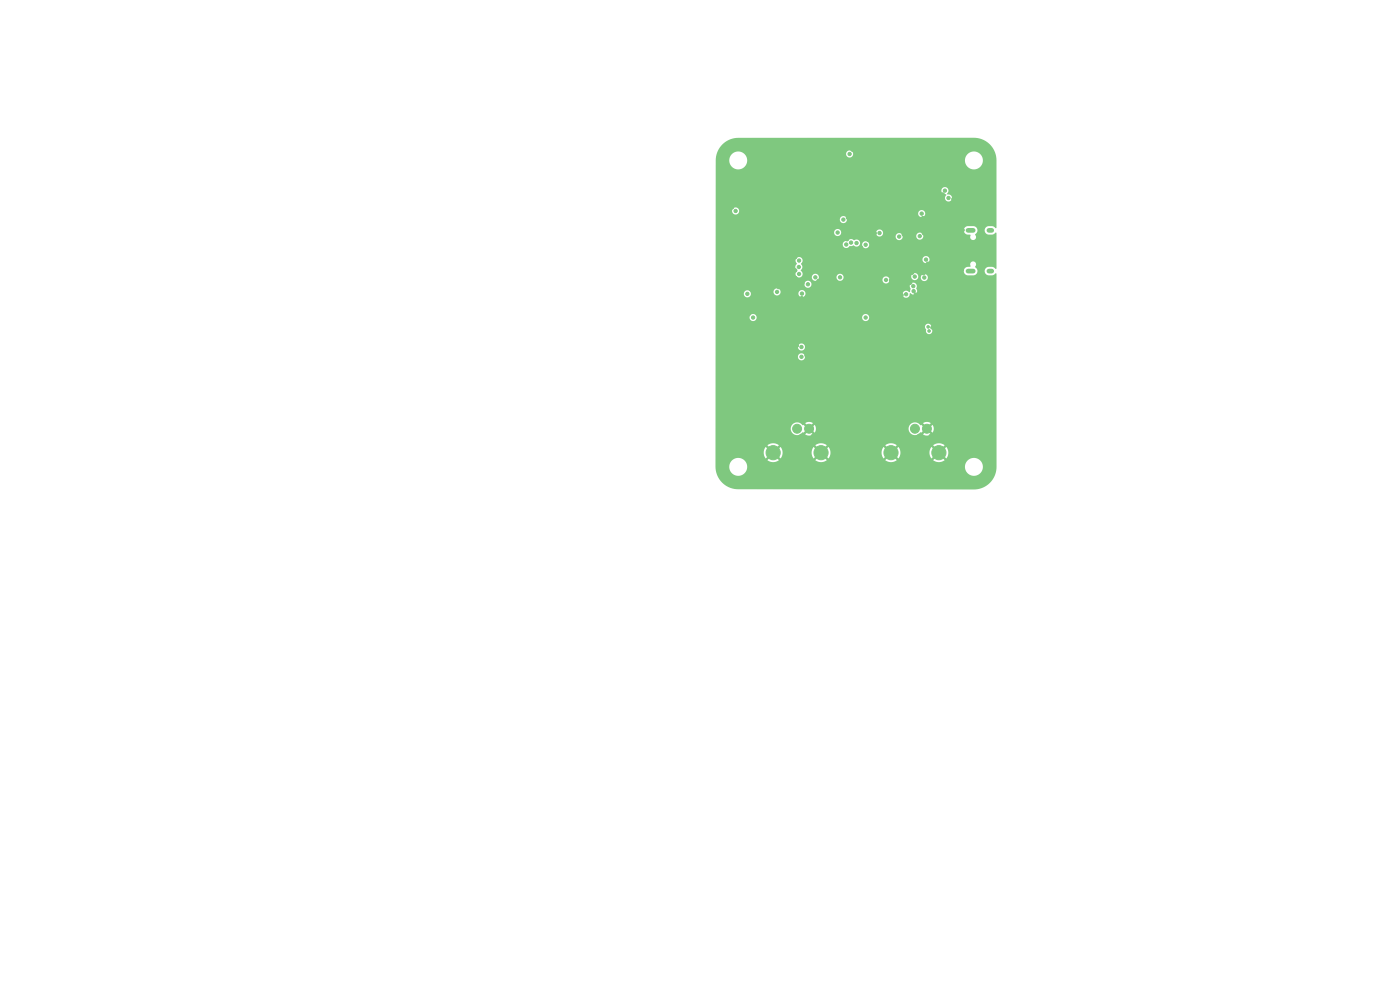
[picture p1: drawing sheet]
<svg xmlns="http://www.w3.org/2000/svg" width="297mm" height="210mm" viewBox="0 0 297 210" stroke-linecap="round" stroke-linejoin="round" font-family="sans-serif">
<path d="M205.4 57.5h1.1M205.4 48.9h1.1M209.8 57.5h.6M209.8 48.9h.6" fill="none" stroke="#7fc87f" stroke-width="1"/>
<g fill="#7fc87f" stroke="#7fc87f" stroke-width=".21">
<circle cx="194.1" cy="90.9" r=".95"/>
<circle cx="199.2" cy="96" r="1.5"/>
<circle cx="196.6" cy="90.9" r=".95"/>
<circle cx="189" cy="96" r="1.5"/>
<circle cx="169.1" cy="90.9" r=".95"/>
<circle cx="174.2" cy="96" r="1.5"/>
<circle cx="171.6" cy="90.9" r=".95"/>
<circle cx="164" cy="96" r="1.5"/>
<circle cx="171.4" cy="30.9" r=".35"/>
<circle cx="152.5" cy="67.5" r=".4"/>
<circle cx="207.5" cy="95" r=".4"/>
<circle cx="160" cy="92.5" r=".4"/>
<circle cx="168.8" cy="59" r=".35"/>
<circle cx="183.7" cy="66.1" r=".35"/>
<circle cx="207.5" cy="62.5" r=".4"/>
<circle cx="202.5" cy="90" r=".4"/>
<circle cx="200" cy="32.5" r=".4"/>
<circle cx="173.9" cy="30.8" r=".35"/>
<circle cx="182.7" cy="52.5" r=".35"/>
<circle cx="175" cy="102.5" r=".4"/>
<circle cx="207.5" cy="77.5" r=".4"/>
<circle cx="172.5" cy="102.5" r=".4"/>
<circle cx="174.2" cy="40" r=".35"/>
<circle cx="185" cy="35" r=".4"/>
<circle cx="180" cy="92.5" r=".4"/>
<circle cx="202.5" cy="77.5" r=".4"/>
<circle cx="160" cy="82.5" r=".4"/>
<circle cx="165.3" cy="82.2" r=".35"/>
<circle cx="152.5" cy="47.5" r=".4"/>
<circle cx="196.5" cy="79.5" r=".35"/>
<circle cx="195" cy="95" r=".4"/>
<circle cx="199" cy="59.4" r=".35"/>
<circle cx="175.5" cy="54.1" r=".35"/>
<circle cx="152.5" cy="95" r=".4"/>
<circle cx="197.5" cy="82.5" r=".4"/>
<circle cx="165" cy="85" r=".4"/>
<circle cx="155" cy="40" r=".4"/>
<circle cx="152.5" cy="85" r=".4"/>
<circle cx="180.4" cy="74.5" r=".35"/>
<circle cx="207.5" cy="75" r=".4"/>
<circle cx="185" cy="65" r=".4"/>
<circle cx="197.1" cy="43.5" r=".35"/>
<circle cx="192.5" cy="97.5" r=".4"/>
<circle cx="181.2" cy="45.9" r=".35"/>
<circle cx="180.4" cy="73.3" r=".35"/>
<circle cx="184.9" cy="51.4" r=".35"/>
<circle cx="161.5" cy="78.3" r=".35"/>
<circle cx="192.5" cy="102.5" r=".4"/>
<circle cx="170.2" cy="60.1" r=".35"/>
<circle cx="202.5" cy="37.5" r=".4"/>
<circle cx="155" cy="57.5" r=".4"/>
<circle cx="205" cy="92.5" r=".4"/>
<circle cx="195" cy="100" r=".4"/>
<circle cx="196.8" cy="55.9" r=".35"/>
<circle cx="197.5" cy="77.5" r=".4"/>
<circle cx="162.5" cy="100" r=".4"/>
<circle cx="155" cy="85" r=".4"/>
<circle cx="202.3" cy="42.3" r=".35"/>
<circle cx="195" cy="102.5" r=".4"/>
<circle cx="200" cy="30" r=".4"/>
<circle cx="175" cy="92.5" r=".4"/>
<circle cx="177.5" cy="70" r=".4"/>
<circle cx="170.1" cy="63.2" r=".35"/>
<circle cx="165" cy="42.5" r=".4"/>
<circle cx="187.5" cy="32.5" r=".4"/>
<circle cx="155" cy="87.5" r=".4"/>
<circle cx="155" cy="55" r=".4"/>
<circle cx="195.8" cy="46.3" r=".35"/>
<circle cx="201" cy="59.4" r=".35"/>
<circle cx="210" cy="70" r=".4"/>
<circle cx="196.8" cy="73.8" r=".35"/>
<circle cx="180" cy="100" r=".4"/>
<circle cx="191.7" cy="49.7" r=".35"/>
<circle cx="202.5" cy="45" r=".4"/>
<circle cx="162.5" cy="85" r=".4"/>
<circle cx="158.9" cy="66.6" r=".35"/>
<circle cx="180" cy="97.5" r=".4"/>
<circle cx="187.5" cy="47.5" r=".4"/>
<circle cx="184.2" cy="56.6" r=".35"/>
<circle cx="185" cy="102.5" r=".4"/>
<circle cx="172.5" cy="70" r=".4"/>
<circle cx="205" cy="95" r=".4"/>
<circle cx="162.5" cy="42.5" r=".4"/>
<circle cx="190" cy="85" r=".4"/>
<circle cx="169" cy="37.1" r=".35"/>
<circle cx="168" cy="71.4" r=".35"/>
<circle cx="160" cy="40" r=".4"/>
<circle cx="171.1" cy="75.4" r=".35"/>
<circle cx="162.5" cy="90" r=".4"/>
<circle cx="167.5" cy="50" r=".4"/>
<circle cx="200" cy="92.5" r=".4"/>
<circle cx="202.5" cy="82.5" r=".4"/>
<circle cx="187.5" cy="100" r=".4"/>
<circle cx="155" cy="82.5" r=".4"/>
<circle cx="202.5" cy="35" r=".4"/>
<circle cx="170.7" cy="86.3" r=".35"/>
<circle cx="167.5" cy="102.5" r=".4"/>
<circle cx="172.5" cy="92.5" r=".4"/>
<circle cx="202.5" cy="47.5" r=".4"/>
<circle cx="187.5" cy="72.5" r=".4"/>
<circle cx="184.1" cy="50.9" r=".35"/>
<circle cx="160" cy="30" r=".4"/>
<circle cx="162.5" cy="57.5" r=".4"/>
<circle cx="191.3" cy="62.6" r=".35"/>
<circle cx="200" cy="102.5" r=".4"/>
<circle cx="205" cy="75" r=".4"/>
<circle cx="155" cy="42.5" r=".4"/>
<circle cx="170" cy="97.5" r=".4"/>
<circle cx="210" cy="77.5" r=".4"/>
<circle cx="210" cy="80" r=".4"/>
<circle cx="185" cy="100" r=".4"/>
<circle cx="167.5" cy="95" r=".4"/>
<circle cx="157.5" cy="67.5" r=".4"/>
<circle cx="152.5" cy="92.5" r=".4"/>
<circle cx="195" cy="97.5" r=".4"/>
<circle cx="160" cy="45" r=".4"/>
<circle cx="162.5" cy="37.5" r=".4"/>
<circle cx="157.2" cy="73.7" r=".35"/>
<circle cx="180.7" cy="81.3" r=".35"/>
<circle cx="172.5" cy="67.5" r=".4"/>
<circle cx="177.5" cy="92.5" r=".4"/>
<circle cx="185" cy="37.5" r=".4"/>
<circle cx="155" cy="90" r=".4"/>
<circle cx="152.5" cy="40" r=".4"/>
<circle cx="187.5" cy="75" r=".4"/>
<circle cx="175.3" cy="30.8" r=".35"/>
<circle cx="207.5" cy="40" r=".4"/>
<circle cx="172.5" cy="100" r=".4"/>
<circle cx="155" cy="95" r=".4"/>
<circle cx="160" cy="90" r=".4"/>
<circle cx="207.5" cy="87.5" r=".4"/>
<circle cx="185" cy="90" r=".4"/>
<circle cx="192.5" cy="30" r=".4"/>
<circle cx="152.5" cy="50" r=".4"/>
<circle cx="210" cy="95" r=".4"/>
<circle cx="163" cy="77.6" r=".35"/>
<circle cx="210" cy="40" r=".4"/>
<circle cx="202.5" cy="60" r=".4"/>
<circle cx="189" cy="59.5" r=".35"/>
<circle cx="157.5" cy="80" r=".4"/>
<circle cx="157.5" cy="40" r=".4"/>
<circle cx="207.5" cy="92.5" r=".4"/>
<circle cx="185" cy="30" r=".4"/>
<circle cx="160" cy="65" r=".4"/>
<circle cx="200" cy="47.5" r=".4"/>
<circle cx="152.5" cy="55" r=".4"/>
<circle cx="182.5" cy="100" r=".4"/>
<circle cx="173" cy="81.3" r=".35"/>
<circle cx="177.5" cy="100" r=".4"/>
<circle cx="202.5" cy="75" r=".4"/>
<circle cx="152.5" cy="60" r=".4"/>
<circle cx="205" cy="80" r=".4"/>
<circle cx="167.5" cy="52.5" r=".4"/>
<circle cx="210" cy="37.5" r=".4"/>
<circle cx="190" cy="67.5" r=".4"/>
<circle cx="192.5" cy="100" r=".4"/>
<circle cx="167.5" cy="30" r=".4"/>
<circle cx="167.5" cy="47.5" r=".4"/>
<circle cx="210" cy="87.5" r=".4"/>
<circle cx="194.8" cy="72.6" r=".35"/>
<circle cx="205" cy="77.5" r=".4"/>
<circle cx="162.5" cy="30" r=".4"/>
<circle cx="185" cy="97.5" r=".4"/>
<circle cx="177.5" cy="102.5" r=".4"/>
<circle cx="165" cy="30" r=".4"/>
<circle cx="157.5" cy="95" r=".4"/>
<circle cx="205" cy="87.5" r=".4"/>
<circle cx="163.2" cy="69.7" r=".35"/>
<circle cx="178.2" cy="40" r=".35"/>
<circle cx="180" cy="30" r=".4"/>
<circle cx="200" cy="41.3" r=".35"/>
<circle cx="165" cy="100" r=".4"/>
<circle cx="165" cy="47.5" r=".4"/>
<circle cx="165.2" cy="60.9" r=".35"/>
<circle cx="207.5" cy="90" r=".4"/>
<circle cx="202.5" cy="30" r=".4"/>
<circle cx="182.5" cy="102.5" r=".4"/>
<circle cx="175" cy="90" r=".4"/>
<circle cx="170.6" cy="40" r=".35"/>
<circle cx="182.5" cy="97.5" r=".4"/>
<circle cx="207.5" cy="45" r=".4"/>
<circle cx="162.5" cy="32.5" r=".4"/>
<circle cx="175.6" cy="49.3" r=".35"/>
<circle cx="187.5" cy="92.5" r=".4"/>
<circle cx="187.5" cy="30" r=".4"/>
<circle cx="175" cy="67.5" r=".4"/>
<circle cx="180.4" cy="72.1" r=".35"/>
<circle cx="167.5" cy="100" r=".4"/>
<circle cx="197.5" cy="30" r=".4"/>
<circle cx="202.5" cy="95" r=".4"/>
<circle cx="177.5" cy="47.5" r=".4"/>
<circle cx="200" cy="62.5" r=".4"/>
<circle cx="169.1" cy="73.3" r=".35"/>
<circle cx="157.5" cy="87.5" r=".4"/>
<circle cx="175" cy="100" r=".4"/>
<circle cx="160" cy="55" r=".4"/>
<circle cx="205" cy="62.5" r=".4"/>
<circle cx="192.3" cy="65.1" r=".35"/>
<circle cx="157.5" cy="92.5" r=".4"/>
<circle cx="177.5" cy="95" r=".4"/>
<circle cx="165" cy="90" r=".4"/>
<circle cx="152.5" cy="62.5" r=".4"/>
<circle cx="179.9" cy="46.2" r=".35"/>
<circle cx="198.2" cy="43.5" r=".35"/>
<circle cx="197.5" cy="75" r=".4"/>
<circle cx="159.3" cy="61.4" r=".35"/>
<circle cx="161.9" cy="69.3" r=".35"/>
<circle cx="202.5" cy="85" r=".4"/>
<circle cx="182.5" cy="47.5" r=".4"/>
<circle cx="205" cy="40" r=".4"/>
<circle cx="172.5" cy="85" r=".4"/>
<circle cx="195.9" cy="58" r=".35"/>
<circle cx="195.4" cy="86.3" r=".35"/>
<circle cx="167.5" cy="87.5" r=".4"/>
<circle cx="210" cy="85" r=".4"/>
<circle cx="202.5" cy="92.5" r=".4"/>
<circle cx="182.5" cy="95" r=".4"/>
<circle cx="203.9" cy="49.5" r=".35"/>
<circle cx="190" cy="92.5" r=".4"/>
<circle cx="160" cy="57.5" r=".4"/>
<circle cx="168.7" cy="54.6" r=".35"/>
<circle cx="206.2" cy="47.1" r=".35"/>
<circle cx="190" cy="72.5" r=".4"/>
<circle cx="173.6" cy="59.6" r=".35"/>
<circle cx="152.5" cy="80" r=".4"/>
<circle cx="185" cy="32.5" r=".4"/>
<circle cx="170" cy="100" r=".4"/>
<circle cx="187.5" cy="90" r=".4"/>
<circle cx="177.5" cy="85" r=".4"/>
<circle cx="165" cy="102.5" r=".4"/>
<circle cx="154.2" cy="62.3" r=".35"/>
<circle cx="155" cy="60" r=".4"/>
<circle cx="165" cy="92.5" r=".4"/>
<circle cx="200" cy="72.5" r=".4"/>
<circle cx="177.2" cy="59.6" r=".35"/>
<circle cx="187.5" cy="77.5" r=".4"/>
<circle cx="207.5" cy="80" r=".4"/>
<circle cx="160" cy="87.5" r=".4"/>
<circle cx="179.4" cy="74.5" r=".35"/>
<circle cx="200" cy="85" r=".4"/>
<circle cx="196" cy="49.5" r=".35"/>
<circle cx="155" cy="92.5" r=".4"/>
<circle cx="200" cy="65" r=".4"/>
<circle cx="160" cy="37.5" r=".4"/>
<circle cx="205" cy="60" r=".4"/>
<circle cx="170" cy="70" r=".4"/>
<circle cx="192.5" cy="87.5" r=".4"/>
<circle cx="190" cy="102.5" r=".4"/>
<circle cx="195.2" cy="81.2" r=".35"/>
<circle cx="155.3" cy="44" r=".35"/>
<circle cx="210" cy="65" r=".4"/>
<circle cx="200" cy="100" r=".4"/>
<circle cx="175" cy="70" r=".4"/>
<circle cx="187.5" cy="35" r=".4"/>
<circle cx="166.2" cy="35.1" r=".35"/>
<circle cx="193.5" cy="57.9" r=".35"/>
<circle cx="167.5" cy="45" r=".4"/>
<circle cx="185" cy="95" r=".4"/>
<circle cx="210" cy="90" r=".4"/>
<circle cx="180" cy="37.5" r=".4"/>
<circle cx="193" cy="41.4" r=".35"/>
<circle cx="202.5" cy="32.5" r=".4"/>
<circle cx="171.3" cy="81.4" r=".35"/>
<circle cx="190" cy="75" r=".4"/>
<circle cx="210" cy="92.5" r=".4"/>
<circle cx="210" cy="72.5" r=".4"/>
<circle cx="197.5" cy="102.5" r=".4"/>
<circle cx="180.8" cy="31.8" r=".35"/>
<circle cx="185.6" cy="49.5" r=".35"/>
<circle cx="162.5" cy="82.5" r=".4"/>
<circle cx="182.5" cy="92.5" r=".4"/>
<circle cx="187.5" cy="65" r=".4"/>
<circle cx="157.8" cy="46" r=".35"/>
<circle cx="190" cy="90" r=".4"/>
<circle cx="190.4" cy="44" r=".35"/>
<circle cx="173" cy="75.6" r=".35"/>
<circle cx="182.5" cy="32.5" r=".4"/>
<circle cx="172.5" cy="87.5" r=".4"/>
<circle cx="194.2" cy="41.4" r=".35"/>
<circle cx="195" cy="30" r=".4"/>
<circle cx="180" cy="102.5" r=".4"/>
<circle cx="152.5" cy="65" r=".4"/>
<circle cx="162.5" cy="35" r=".4"/>
<circle cx="165" cy="40" r=".4"/>
<circle cx="182.5" cy="90" r=".4"/>
<circle cx="200" cy="90" r=".4"/>
<circle cx="177.5" cy="82.5" r=".4"/>
<circle cx="177.5" cy="90" r=".4"/>
<circle cx="206.4" cy="59.3" r=".35"/>
<circle cx="152.5" cy="75" r=".4"/>
<circle cx="182.5" cy="30" r=".4"/>
<circle cx="202.7" cy="52.7" r=".35"/>
<circle cx="190" cy="30" r=".4"/>
<circle cx="170" cy="92.5" r=".4"/>
<circle cx="152.5" cy="87.5" r=".4"/>
<circle cx="202.5" cy="62.5" r=".4"/>
<circle cx="210" cy="45" r=".4"/>
<circle cx="180" cy="67.5" r=".4"/>
<circle cx="192.5" cy="92.5" r=".4"/>
<circle cx="197.5" cy="87.5" r=".4"/>
<circle cx="210" cy="75" r=".4"/>
<circle cx="179.3" cy="73.3" r=".35"/>
<circle cx="210" cy="62.5" r=".4"/>
<circle cx="195.4" cy="76.5" r=".35"/>
<circle cx="173.7" cy="54" r=".35"/>
<circle cx="185" cy="92.5" r=".4"/>
<circle cx="162.5" cy="45" r=".4"/>
<circle cx="180.5" cy="83.9" r=".35"/>
<circle cx="204.2" cy="48.8" r=".35"/>
<circle cx="152.5" cy="72.5" r=".4"/>
<circle cx="167.5" cy="92.5" r=".4"/>
<circle cx="193.1" cy="60" r=".35"/>
<circle cx="200" cy="80" r=".4"/>
<circle cx="205" cy="90" r=".4"/>
<circle cx="162.5" cy="60" r=".4"/>
<circle cx="152.5" cy="37.5" r=".4"/>
<circle cx="162.5" cy="92.5" r=".4"/>
<circle cx="152.5" cy="42.5" r=".4"/>
<circle cx="165" cy="87.5" r=".4"/>
<circle cx="185" cy="81.4" r=".35"/>
<circle cx="191" cy="81.2" r=".35"/>
<circle cx="197.5" cy="92.5" r=".4"/>
<circle cx="194.3" cy="62.5" r=".35"/>
<circle cx="162.9" cy="64.6" r=".35"/>
<circle cx="170" cy="102.5" r=".4"/>
<circle cx="180" cy="70" r=".4"/>
<circle cx="167.5" cy="97.5" r=".4"/>
<circle cx="190" cy="77.5" r=".4"/>
<circle cx="179.7" cy="50.7" r=".35"/>
<circle cx="197.5" cy="100" r=".4"/>
<circle cx="202.5" cy="80" r=".4"/>
<circle cx="200" cy="82.5" r=".4"/>
<circle cx="205.2" cy="43.6" r=".35"/>
<circle cx="195" cy="92.5" r=".4"/>
<circle cx="163.2" cy="68.8" r=".35"/>
<circle cx="200" cy="67.5" r=".4"/>
<circle cx="187.5" cy="70" r=".4"/>
<circle cx="197.5" cy="85" r=".4"/>
<circle cx="210" cy="67.5" r=".4"/>
<circle cx="205" cy="45" r=".4"/>
<circle cx="187.5" cy="85" r=".4"/>
<circle cx="202.5" cy="87.5" r=".4"/>
<circle cx="192.5" cy="85" r=".4"/>
<circle cx="157.5" cy="57.5" r=".4"/>
<circle cx="200" cy="70" r=".4"/>
<circle cx="190" cy="70" r=".4"/>
<circle cx="180" cy="90" r=".4"/>
<circle cx="157.5" cy="55" r=".4"/>
<circle cx="204.1" cy="57.3" r=".35"/>
<circle cx="179.4" cy="72.1" r=".35"/>
<circle cx="160" cy="95" r=".4"/>
<circle cx="178.8" cy="33.8" r=".35"/>
<circle cx="152.5" cy="82.5" r=".4"/>
<circle cx="167.5" cy="32.5" r=".4"/>
<circle cx="200" cy="75" r=".4"/>
<circle cx="152.5" cy="70" r=".4"/>
<circle cx="166.6" cy="72.8" r=".35"/>
<circle cx="203.7" cy="56.5" r=".35"/>
<circle cx="189.8" cy="43.4" r=".35"/>
<circle cx="162.5" cy="40" r=".4"/>
<circle cx="157.5" cy="85" r=".4"/>
<circle cx="177.5" cy="67.5" r=".4"/>
<circle cx="162.5" cy="102.5" r=".4"/>
<circle cx="160" cy="80" r=".4"/>
<circle cx="187.5" cy="37.5" r=".4"/>
<circle cx="160" cy="42.5" r=".4"/>
<circle cx="152.5" cy="45" r=".4"/>
<circle cx="192" cy="69.5" r=".35"/>
<circle cx="168.8" cy="77.6" r=".35"/>
<circle cx="200" cy="87.5" r=".4"/>
<circle cx="171.1" cy="51.6" r=".35"/>
<circle cx="152.5" cy="77.5" r=".4"/>
<circle cx="157.5" cy="90" r=".4"/>
<circle cx="192.5" cy="95" r=".4"/>
<circle cx="165" cy="32.5" r=".4"/>
<circle cx="202.2" cy="50.2" r=".35"/>
<circle cx="180" cy="95" r=".4"/>
<circle cx="210" cy="82.5" r=".4"/>
<circle cx="187.5" cy="102.5" r=".4"/>
<circle cx="197.7" cy="69.5" r=".28"/>
<circle cx="157.5" cy="42.5" r=".4"/>
<circle cx="157.5" cy="70" r=".4"/>
<circle cx="152.5" cy="57.5" r=".4"/>
<circle cx="177.5" cy="97.5" r=".4"/>
<circle cx="160" cy="60" r=".4"/>
<circle cx="152.5" cy="90" r=".4"/>
<circle cx="160" cy="85" r=".4"/>
<circle cx="157.5" cy="82.5" r=".4"/>
<circle cx="162.5" cy="87.5" r=".4"/>
<circle cx="155" cy="80" r=".4"/>
<circle cx="167.5" cy="85" r=".4"/>
<circle cx="157.5" cy="60" r=".4"/>
<circle cx="175" cy="85" r=".4"/>
<circle cx="157.3" cy="74.8" r=".35"/>
<circle cx="190" cy="100" r=".4"/>
<circle cx="200" cy="77.5" r=".4"/>
<circle cx="170" cy="95" r=".4"/>
<circle cx="168.7" cy="57.4" r=".35"/>
<circle cx="152.5" cy="52.5" r=".4"/>
<circle cx="168.8" cy="48.8" r=".35"/>
<circle cx="183.6" cy="67.4" r=".35"/>
<circle cx="195.1" cy="50.1" r=".35"/>
<circle cx="158.5" cy="62.3" r=".35"/>
<circle cx="196.4" cy="55.1" r=".35"/>
<circle cx="170" cy="73.6" r=".35"/>
<circle cx="170" cy="75.7" r=".35"/>
<circle cx="159.8" cy="67.4" r=".35"/>
<circle cx="156.1" cy="44.8" r=".35"/>
<circle cx="173" cy="58.8" r=".35"/>
<circle cx="192.2" cy="62.4" r=".35"/>
<circle cx="180.2" cy="32.7" r=".35"/>
<circle cx="186.6" cy="49.4" r=".35"/>
<circle cx="164.8" cy="61.9" r=".35"/>
<circle cx="195.5" cy="45.3" r=".35"/>
<circle cx="190.8" cy="50.2" r=".35"/>
<circle cx="200.5" cy="40.4" r=".35"/>
<circle cx="178.9" cy="46.6" r=".35"/>
<circle cx="178.2" cy="58.8" r=".35"/>
<circle cx="201.2" cy="42" r=".35"/>
<circle cx="188" cy="59.4" r=".35"/>
<circle cx="179.5" cy="51.9" r=".35"/>
<circle cx="177.7" cy="49.3" r=".35"/>
<circle cx="196.1" cy="58.9" r=".35"/>
<circle cx="194.1" cy="58.7" r=".35"/>
<circle cx="171.4" cy="60.3" r=".35"/>
<circle cx="170.1" cy="62.3" r=".35"/>
<circle cx="169.5" cy="55.3" r=".35"/>
<circle cx="180.5" cy="51.5" r=".35"/>
<circle cx="169.5" cy="58.1" r=".35"/>
<circle cx="183.6" cy="51.9" r=".35"/>
<circle cx="181.7" cy="51.6" r=".35"/>
<circle cx="169.5" cy="56.6" r=".35"/>
<circle cx="193.8" cy="61.8" r=".35"/>
<circle cx="197.1" cy="70.2" r=".28"/>
<circle cx="196.9" cy="69.3" r=".28"/>
<circle cx="193.8" cy="60.7" r=".35"/>
</g>
<path d="M153.2 30.6a4.8 4.8 0 0 1 3.5-1.4h49.9a4.8 4.8 0 0 1 4.8 4.9v14.2l-.1 .1-.6-.4h-1.2a.9 .9 0 0 0-.6 1 .9 .9 0 0 0 .8 .8l1-.1 .5-.4 .2 .1v7.5l-.1 .2-.6-.5h-1.2a.9 .9 0 0 0-.6 1 .9 .9 0 0 0 .8 .8h1l.6-.4 .1 .1v40.9a4.8 4.8 0 0 1-4.8 4.8h-50a4.8 4.8 0 0 1-4.8-4.9h2.9v.3a1.9 1.9 0 0 0 2 1.7 1.9 1.9 0 0 0 1.8-2h46.2v.3a1.9 1.9 0 0 0 2.9 1.5 1.9 1.9 0 0 0 0-3.3 1.9 1.9 0 0 0-2.9 1.5h-46.2v-.2a1.9 1.9 0 0 0-2-1.6 1.9 1.9 0 0 0-1.8 1.8h-2.9v-3h10.2l.1 .8 .3 .6 .8-.8 .3 .4-.7 .7a1.98 1.98 0 0 0 2.4 0l-.7-.7 .4-.4 .7 .8 .3-.6 .1-.8h6.2l.1 .8 .3 .6 .7-.8 .4 .4-.7 .7 .1 .1a1.99 1.99 0 0 0 2.3-.1l-.7-.7 .3-.4 .8 .8 .3-.6 .1-.8h10.8l.1 .8 .3 .6 .8-.8 .3 .4-.7 .7 .1 .1a1.99 1.99 0 0 0 2.3-.1l-.7-.7 .4-.4 .7 .8 .3-.6 .1-.8h6.2l.1 .8 .3 .6 .7-.8 .4 .4-.7 .7 .1 .1a1.99 1.99 0 0 0 2.3-.1l-.7-.7 .3-.4 .8 .8v-.2a1.99 1.99 0 0 0 0-2.3l-.8 .7-.3-.3 .7-.7-.1-.1a1.99 1.99 0 0 0-2.3 .1l.7 .7-.4 .3-.7-.7-.4 1.1h-6.2l-.4-1.1-.7 .7-.4-.3 .7-.7-.1-.1a1.99 1.99 0 0 0-2.3 .1l.7 .7-.3 .3-.8-.7-.4 1.1h-10.8l-.4-1.1-.8 .7-.3-.3 .7-.7-.1-.1a1.99 1.99 0 0 0-2.3 .1l.7 .7-.4 .3-.7-.7-.4 1.1h-6.2l-.4-1.1-.7 .7-.4-.3 .7-.7-.1-.1a1.99 1.99 0 0 0-2.3 .1l.7 .7-.3 .3-.8-.7-.4 1.1h-10.2v-5.1h15.9v.3a1.41 1.41 0 0 0 1.1 1.2 1.41 1.41 0 0 0 1.5-.6l.2 .1 .6-.7 .4 .4-.7 .6a1.43 1.43 0 0 0 1.7 0l-.7-.6 .4-.4 .6 .7 .3-1h19.6v.3a1.41 1.41 0 0 0 1.1 1.2 1.41 1.41 0 0 0 1.5-.6l.2 .1 .6-.7 .4 .4-.7 .6a1.43 1.43 0 0 0 1.7 0l-.7-.6 .4-.4 .7 .6a1.44 1.44 0 0 0-.1-1.6l-.6 .7-.4-.4 .6-.7a1.44 1.44 0 0 0-1.6 .1l.7 .6-.4 .4-.6-.7-.2 .1a1.39 1.39 0 0 0-1.5-.6 1.39 1.39 0 0 0-1.1 1.2h-19.6l-.3-.7-.6 .7-.4-.4 .6-.7a1.44 1.44 0 0 0-1.6 .1l.7 .6-.4 .4-.6-.7-.2 .1a1.39 1.39 0 0 0-1.5-.6 1.39 1.39 0 0 0-1.1 1.2h-15.9v-15.2h17.5v.2a.75 .75 0 0 0 1.1 .5 .75 .75 0 0 0 0-1.2 .75 .75 0 0 0-1.1 .5h-17.5v-2.1h17.5v.2a.75 .75 0 0 0 1.1 .5 .75 .75 0 0 0 0-1.2 .75 .75 0 0 0-1.1 .5h-17.5v-4.2h44.4l.3 .6a.72 .72 0 0 0 .3 .9 .72 .72 0 0 0 1-.3 .72 .72 0 0 0-.3-.9 .68 .68 0 0 0-.5-.9 .68 .68 0 0 0-.8 .6h-44.4v-2h7.2v.1a.75 .75 0 0 0 .8 .7 .75 .75 0 0 0 .7-.8h22.4v.1a.75 .75 0 0 0 1.1 .6 .75 .75 0 0 0 0-1.3 .75 .75 0 0 0-1.1 .6h-22.4v-.2a.75 .75 0 0 0-.8-.5 .75 .75 0 0 0-.7 .7h-7.2v-5h6v.1a.75 .75 0 0 0 1 .6 .75 .75 0 0 0 .3-1.1h5v.1a.75 .75 0 0 0 .6 .7 .75 .75 0 0 0 .8-.5h3.9v.2a.75 .75 0 0 0 .7 .6 .75 .75 0 0 0 .8-.7h20.6v.2a.75 .75 0 0 0 .8 .7 .75 .75 0 0 0 .7-.9l.1-.1a.79 .79 0 0 0 1.1 .2 .79 .79 0 0 0 .2-1.1 .77 .77 0 0 0 0-1.1 .77 .77 0 0 0-1.1 0 .77 .77 0 0 0-.1 1l-.2 .8-.4-.2a.75 .75 0 0 0-1.1 .5h-20.6v-.1a.75 .75 0 0 0-.8-.7 .75 .75 0 0 0-.7 .7l-3.8-.1a.75 .75 0 0 0-.6-.9 .75 .75 0 0 0-.9 .7h-5l-.2-.2a.75 .75 0 0 0-1.1 .6h-6v-2.1h18.8v.2a.75 .75 0 0 0 1.2 .5 .75 .75 0 0 0 0-1.2 .75 .75 0 0 0-1.2 .5h-18.8v-3.6h16.9l.2 .5a.33 .33 0 0 1 .2 .4 .33 .33 0 0 1-.2 .3 .75 .75 0 0 0 .1 .9 .75 .75 0 0 0 .9 .1h2.3v.1a.75 .75 0 0 0 .8 .7 .75 .75 0 0 0 .7-.8h3.8v.1a.76 .76 0 0 0 .5 .6 .76 .76 0 0 0 .8-.2h8.4v.2a.75 .75 0 0 0 1.2 .5 .75 .75 0 0 0 0-1.3 .75 .75 0 0 0-1.2 .6h-8.4l.1-.7h14.4v.1a.75 .75 0 0 0 .7 .7 .75 .75 0 0 0 .8-.6h.5v.2a.75 .75 0 0 0 1.2 .5 .75 .75 0 0 0 0-1.3 .75 .75 0 0 0-1.2 .6h-.5a.75 .75 0 0 0-.7-.9 .75 .75 0 0 0-.8 .7h-14.4v-.1a.75 .75 0 0 0-.8-.4 .75 .75 0 0 0-.6 .7h-3.8v-.2a.75 .75 0 0 0-.8-.5 .75 .75 0 0 0-.7 .7l-2.2-.1a.79 .79 0 0 0-.1-1.3h34.6v.2a.9 .9 0 0 0 .8 .8h1.4a.98 .98 0 0 0 .7-.9 .98 .98 0 0 0-.5-.9 .66 .66 0 0 0 0-.9 .66 .66 0 0 0-.9-.1 .66 .66 0 0 0-.1 .9l-1 .2-.4 .7h-34.6a1.02 1.02 0 0 0 0-1.5l.3-.4v-.5h25.5v.1a.75 .75 0 0 0 1.1 .6 .75 .75 0 0 0 0-1.3 .75 .75 0 0 0-1.1 .6l-25.5-.1a.79 .79 0 0 0-1.2-.2 .79 .79 0 0 0 .1 1.3l-.4 .6h-16.9v-4.8h27a.82 .82 0 0 0 .6 .8 .82 .82 0 0 0 .9-.4h.3a.82 .82 0 0 1 1 .1l.5-.1 .3-.4h.5v.2a.75 .75 0 0 0 1.1 .6 .75 .75 0 0 0 0-1.3 .75 .75 0 0 0-1.1 .5h-.5a.81 .81 0 0 0-.3-.9 .81 .81 0 0 0-1 .1 .88 .88 0 0 0-1.4 .1 .75 .75 0 0 0-.9 .7h-27v-2.5h25.1v.1a.75 .75 0 0 0 .8 .7 .75 .75 0 0 0 .7-.7h7.4l.2 .5 .5 .3 3.5-.1a.75 .75 0 0 0 .8 .8 .75 .75 0 0 0 .7-.9h2.9v.2a.75 .75 0 0 0 1.1 .5 .75 .75 0 0 0 0-1.3 .75 .75 0 0 0-1.1 .6h-2.9a.75 .75 0 0 0-.8-.6 .75 .75 0 0 0-.7 .7h-3.1a.75 .75 0 0 0 .1-1.3h17.5v.2a1 1 0 0 0 1.3 .8h.1a.68 .68 0 0 0 .1 1 .68 .68 0 0 0 1-.1 .68 .68 0 0 0-.1-1 .94 .94 0 0 0 .5-1 .94 .94 0 0 0-.8-.7h-1.5l-.4 .3-.2 .5h-17.6a.75 .75 0 0 0-1.1 .6l-7.4-.1a.75 .75 0 0 0-.7-.7 .75 .75 0 0 0-.8 .7h-25.1v-2.8h26.4v.2a.75 .75 0 0 0 1.1 .5 .75 .75 0 0 0 0-1.3 .75 .75 0 0 0-1.1 .6h-26.4v-1.8h3.5v.1a.76 .76 0 0 0 .5 .7 .76 .76 0 0 0 .8-.3h38.2v.2a.75 .75 0 0 0 1.1 .6 .75 .75 0 0 0 0-1.3 .75 .75 0 0 0-1.1 .5h-38.2a.75 .75 0 0 0-.3-1.1 .75 .75 0 0 0-1 .6h-3.5v-4.3h47.9l.3 .6 .7 .2 .1 .2a.76 .76 0 0 0 0 1.2 .76 .76 0 0 0 1.2-.5 .76 .76 0 0 0-1-.8l-.1-.2a.78 .78 0 0 0 0-1.3 .78 .78 0 0 0-1.2 .6h-47.9v-6.5h2.9v.3a1.9 1.9 0 0 0 2 1.7 1.9 1.9 0 0 0 1.8-2h46.2v.3a1.9 1.9 0 0 0 2.9 1.5 1.9 1.9 0 0 0 0-3.3 1.9 1.9 0 0 0-2.9 1.5h-46.2l-.2-.7-.5-.6h21.7v.1a.75 .75 0 0 0 1.1 .6 .75 .75 0 0 0 0-1.3 .75 .75 0 0 0-1.1 .6h-21.7l-.1-.1a1.9 1.9 0 0 0-3 1.4h-2.9l.1-.3a4.8 4.8 0 0 1 1.3-3z" fill="#7fc87f"/>
</svg>
